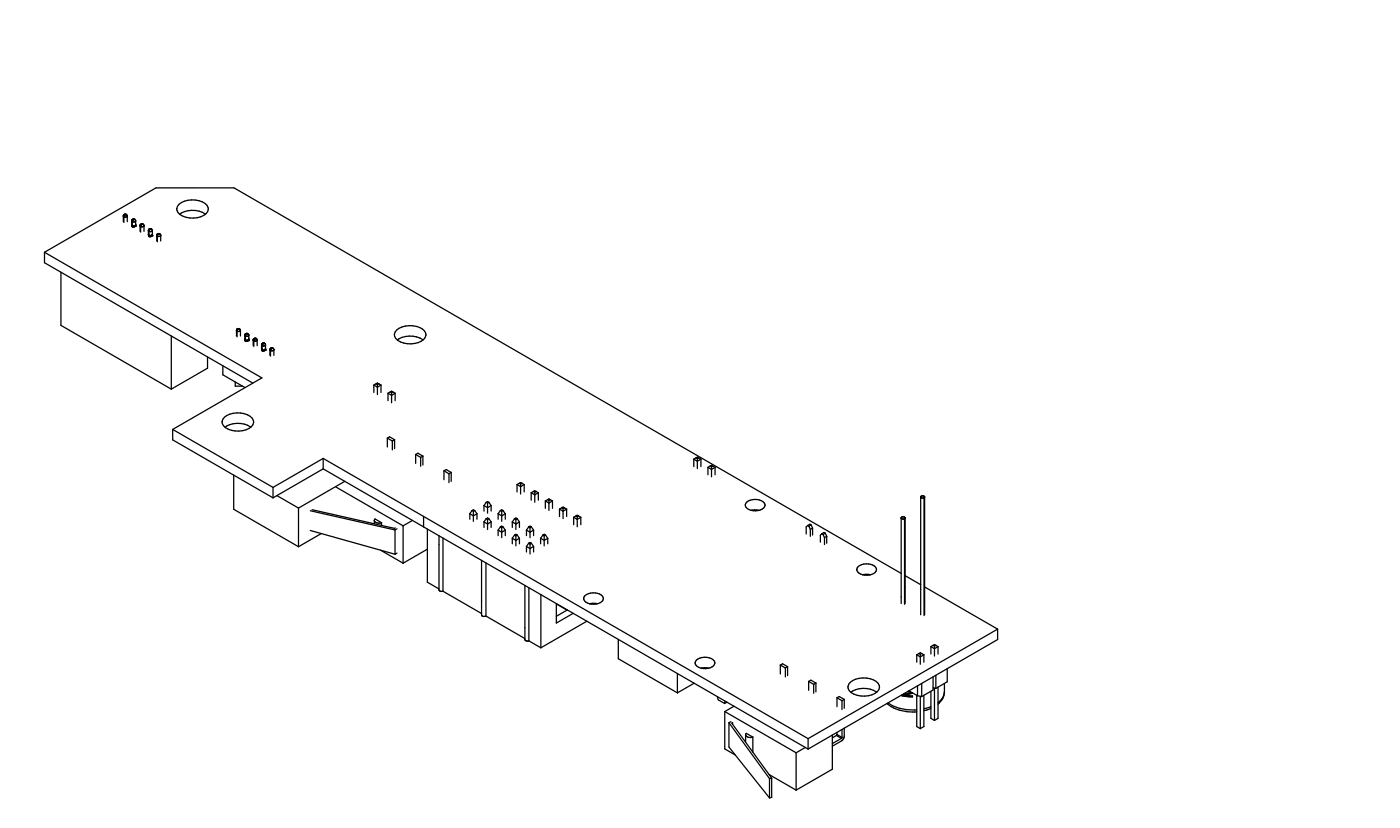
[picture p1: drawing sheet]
<svg xmlns="http://www.w3.org/2000/svg" width="220mm" height="130mm" viewBox="0 0 220 130" stroke-linecap="round" stroke-linejoin="round" font-family="sans-serif">
<g fill="none" stroke="#fff" stroke-width=".16">
<path d="M2.6 2.6h214.8v124.8h-214.8zM45.6 0v2.6M88.5 0v2.6M131.5 0v2.6M174.4 0v2.6M0 33.8h2.6M217.4 33.8h2.6M0 65h2.6M217.4 65h2.6M0 96.2h2.6M217.4 96.2h2.6M45.6 127.4v2.6"/>
<path d="M88.5 127.4v2.6M131.5 127.4v2.6M174.4 127.4v2.6"/>
</g>
<g fill="none" stroke="#000" stroke-width=".2">
<path d="M7 39.6l17.5-10.1h12.3l104.8 60.5M7 39.6l34.2 19.7-14.1 8.1M7 39.6v1.6l32.7 19M19.4 33.9l.1 .1M19.4 33.9v.9M19.4 33.8v.1M19.4 33.8h.1M19.4 33.7v.1M19.5 33.7h-.1M19.5 34v.9M19.5 33.7h.1M19.6 33.7h-.1"/>
<path d="M19.6 33.7h.3M19.6 33.7l-.1 .3M19.7 33.7h-.1M19.8 33.7h.1M19.8 33.7h-.1M19.9 33.7l.1 .2M20 33.9h.1M20 33.9l-.2 .2-.3-.1M20 33.9v.9M20.7 34.7h.1M20.7 35.3h.1M20.7 34.7v.6"/>
<path d="M20.7 35.3v.2M20.7 34.7l.1 .1M20.7 35.3l.1 .1M20.7 34.6v.1M20.7 34.6h.1M20.7 35.5h.1M20.7 35.5v.1M20.7 35.5l.1 .1M20.8 34.8v.6M20.8 35.4v.2M20.8 35.6v.1M20.9 34.4l-.2 .2"/>
<path d="M20.9 34.4h.1M21 34.5l-.2 .3M21 34.4v.1M21.1 34.4l.2 .3M21.1 34.4h-.1M21.1 34.4h-.2M21.3 35.3l-.2 .1h-.3M21.3 34.7l-.2 .1h-.3M21.3 34.7v.6M21.3 35.3h.1M21.3 35.3l-.1 .3h-.4M21.3 35.3l.1 .2"/>
<path d="M21.4 35.5h.1M22 35.4h.1M22 35.4v.9M22 35.4l.1 .2M22 35.3v.1M22 35.3h.1M22.1 35.6v.8M22.3 35.2v.1M22.3 35.2l-.3 .1M22.3 35.3l-.2 .3M22.3 35.2h.1M22.3 35.1v.1"/>
<path d="M22.3 35.1l.1 .1M22.4 35.2l-.1 .1M22.4 35.2h-.1M22.4 35.2h.1M22.5 35.2h-.1M22.5 35.2l.1 .1M22.6 35.3v.1M22.6 35.4h.1M22.6 35.4l-.2 .2h-.3M22.6 35.4v.9M23.3 36.8h.1M23.3 36.2l.1 .1"/>
<path d="M23.3 36.2v.6M23.3 36.8l.1 .2M23.3 36.8l.1 .1M23.3 36.1v.1M23.3 36.1h.1M23.4 37v.1M23.4 37.1h.1M23.4 36l-.1 .1M23.4 36.3v.6M23.4 36.9v.2M23.4 36h.1M23.4 37.1l.1 .1"/>
<path d="M23.5 35.9l-.1 .1M23.5 35.9h.1M23.6 36l-.2 .3M23.7 36h-.1M23.7 35.9h-.2M23.8 35.9l.1 .2M23.8 35.9l-.1 .1M23.9 36.1v.1M23.9 36.2h.1M23.9 36.8l-.1 .2-.4-.1M23.9 36.2l-.1 .2-.4-.1M23.9 36.8h.1"/>
<path d="M23.9 36.2v.6M23.9 36.8l-.1 .3h-.4M23.9 36.8l.1 .2M24 37h.1M24 37v.1M24.6 36.9v.1M24.6 36.9v.9M24.6 37l.1 .1M24.7 36.9h-.1M24.7 36.8v.1M24.7 36.8h.1M24.7 37.1v.9"/>
<path d="M24.7 36.7v.1M24.8 36.7h-.1M24.8 36.7h.1M24.9 36.7h-.1M24.9 36.8l-.2 .3M24.9 36.7h.1M25 36.7l-.1 .1M25 36.7l.3 .2M25 36.7h.1M25.3 37l-.3 .1h-.3M25.3 36.9v.1M25.3 36.9v.9"/>
<path d="M28.1 32.1a3.5 3.5 0 0 1 4.4 .1 1.02 1.02 0 0 1-.5 1.6 3.6 3.6 0 0 1-4-.4 .92 .92 0 0 1 .1-1.3zM32.3 33.6a3.6 3.6 0 0 0-4.1 0M9.6 42.7v8.4l17.3 10M26.9 52.8v8.3M32.6 56v1.8l-5.7 3.3M35 57.4v1.4l3.5 2.1M37 60v.6h1.1M37.2 51.9l.1 .1M37.2 51.9v.9M37.2 51.8v.1M37.2 51.8h.1M37.2 51.7v.1"/>
<path d="M37.3 52v.9M37.3 51.7h-.1M37.3 51.6v.1M37.3 51.6h.1M37.4 51.6h-.1M37.4 51.6h.1M37.4 51.6h.2M37.4 51.7l-.1 .3M37.5 51.6l-.1 .1M37.6 51.6l.2 .2M37.6 51.6h-.1M37.8 51.8h.1"/>
<path d="M37.8 51.8v.1M37.8 51.9l-.2 .1h-.3M37.8 51.9v.9M38.5 52.6h.1M38.5 53.2h.1M38.5 52.6v.6M38.5 53.2v.3M38.5 52.6l.1 .2M38.5 53.2l.1 .2M38.5 52.5v.1M38.5 52.5h.1M38.5 53.5h.1"/>
<path d="M38.5 53.5l.1 .1M38.6 52.4l-.1 .1M38.6 52.8v.6M38.6 53.4v.2M38.6 52.4h.1M38.6 53.6h.1M38.7 52.4h-.1M38.7 52.4l-.1 .4M38.8 52.4h-.1M38.9 52.4h.1M38.9 52.4h-.1M38.9 52.4h-.2"/>
<path d="M39 52.4l.1 .2M39.1 53.3l-.3 .1h-.2M39.1 52.7l-.3 .1h-.2M39.1 53.2v.1M39.1 52.6v.1M39.1 52.6v.6M39.1 53.2h.1M39.1 53.3h.1M39.1 53.3l-.2 .3h-.3M39.1 53.3v.1M39.1 53.4l.1 .1M39.1 53.4h.1"/>
<path d="M39.8 53.4h.1M39.8 53.4v.9M39.8 53.4l.1 .1M39.8 53.3v.1M39.8 53.3h.1M39.8 53.2v.1M39.8 53.2h.1M39.9 53.2h-.1M39.9 53.5v.9M39.9 53.2h.1M40 53.1l-.1 .1M40 53.1h.1"/>
<path d="M40 53.1h.3M40.1 53.2l-.2 .3M40.1 53.2h.1M40.3 53.1l-.2 .1M40.3 53.1l.1 .2M40.4 53.3h.1M40.4 53.3v.1M40.4 53.4l-.2 .1h-.3M40.4 53.4v.9M41.1 54.8h.1M41.1 54.1v.1M41.1 54.1v.7"/>
<path d="M41.1 54.8v.2M41.1 54.8l.1 .1M41.1 54.2l.1 .1M41.1 54.1h.1M41.1 54v.1M41.1 55l.1 .1M41.1 55h.1M41.2 54.3v.6M41.2 54.9v.2M41.2 55.1h.1M41.3 53.9l-.2 .1M41.3 53.9h.1"/>
<path d="M41.4 53.9h-.1M41.4 54l-.2 .3M41.4 53.9h.1M41.5 53.9l-.1 .1M41.5 53.9h.1M41.6 53.9h-.1M41.6 53.9l.1 .2M41.7 54.1h.1M41.7 54.8l-.2 .1h-.3M41.7 54.1l-.2 .2h-.3M41.7 54.8h.1M41.7 54.1v.7"/>
<path d="M41.7 54.8l.1 .2M41.7 54.8l-.1 .3h-.4M42.4 54.9h.1M42.4 54.9v.9M42.4 54.9l.1 .1M42.4 54.8v.1M42.4 54.8h.1M42.5 55v.9M42.6 54.6l-.2 .2M42.6 54.6h.1M42.7 54.7l-.2 .3M42.8 54.7h-.1"/>
<path d="M42.8 54.7l.2 .2M42.8 54.7h.1M42.8 54.6h-.2M43 54.9l-.2 .2-.3-.1M43 54.9h.1M43 54.9v.9M62.3 51.8a3.5 3.5 0 0 1 4.4 .2 1.02 1.02 0 0 1-.5 1.6 3.6 3.6 0 0 1-4-.5 .92 .92 0 0 1 .1-1.3zM66.5 53.4a3.6 3.6 0 0 0-4.1 0M27.1 67.4l15.8 9.1M27.1 67.4v1.7l15.8 9.1M35.3 65.5a3.5 3.5 0 0 1 4.3 .2 1.02 1.02 0 0 1-.5 1.6 3.6 3.6 0 0 1-4-.5 .92 .92 0 0 1 .2-1.3zM36.7 74.6v5.4l10.2 5.8"/>
<path d="M39.4 67.1a3.6 3.6 0 0 0-4 0M42.9 76.5v1.7M43.5 77.8l3.4 2M46.9 79.8v6M50.8 72l76.2 44M50.8 73.6l76.2 44M50.8 72l-7.9 4.5M50.8 72v1.6M50.8 73.6l-7.9 4.6M52.8 76.5l10.5 6.1M54.2 75.6l-7.3 4.2M58.7 60.5l.6 .3 .6-.3"/>
<path d="M58.7 60.5v1.1M59.1 60.3l.2-.2 .6 .4M59.1 60.3l-.4 .2M59.1 60.3l.2 .1M59.3 60.4v1.5M59.5 60.3l-.2 .1M59.9 60.5v1.1M60.9 68.8l.3-.2 .8 .4M60.9 68.8l.8 .4M60.9 68.8v1.4M61 61.7l.5-.3 .6 .3M61 61.7l.5 .4 .6-.4"/>
<path d="M61 61.7v1.2M61.3 61.5l.2 .2M61.5 61.7v1.5M61.7 69.2v1.4M61.7 61.5l-.2 .2M62 69v1.4M62 69l-.3 .2M62.1 61.7v1.2M65.3 71.4l.4-.2 .8 .4M65.3 71.4l.8 .4M65.3 71.4v1.4M66.1 71.8v1.4"/>
<path d="M66.5 71.6v1.4M66.5 71.6l-.4 .2M69.8 73.9l.3-.2 .8 .5M69.8 73.9l.8 .5M69.8 73.9v1.4M70.6 74.4v1.4M70.9 74.2v1.4M70.9 74.2l-.3 .2M76.1 79.4l.5 .3 .6-.3M76.1 79.4v.8M76.4 78.9l.2-.1 .2 .1M76.4 78.9l.2 .1"/>
<path d="M76.4 78.9l-.3 .5M76.6 79v1.6M76.8 78.9l-.2 .1M76.8 78.9l.4 .5M77.2 79.4v.8M81.2 76.1l.6 .3 .6-.3M81.2 76.1v1.1M81.6 75.9l.2-.1 .6 .3M81.6 75.9l-.4 .2M81.6 75.9l.2 .1M81.8 76v1.6M82 75.9l-.2 .1"/>
<path d="M82.4 76.1v1.1M83.5 77.4l.5 .3 .6-.3M83.5 77.4v1.1M83.8 77.2l.2-.2 .6 .4M83.8 77.2l.2 .1M83.8 77.2l-.3 .2M84 77.3v1.6M84.2 77.2l-.2 .1M84.6 77.4v1.1M85.7 78.6l.6 .4 .5-.4M85.7 78.6v1.2M86 78.4l.3-.1 .5 .3"/>
<path d="M86 78.4l.3 .2M86 78.4l-.3 .2M86.3 78.6v1.5M86.5 78.4l-.2 .2M86.8 78.6v1.2M87.9 79.9l.6-.3 .5 .3M87.9 79.9l.6 .4 .5-.4M87.9 79.9v1.2M88.3 79.7l.2 .2M88.5 79.9v1.5M88.7 79.7l-.2 .2M89 79.9v1.2"/>
<path d="M109 72.1l.6 .3 .5-.3M109 72.1v1.2M109.4 71.9l.2-.1 .5 .3M109.4 71.9l-.4 .2M109.4 71.9l.2 .1M109.6 72v1.6M109.8 71.9l-.2 .1M110.1 72.1v1.2M111.2 73.4l.6-.3 .6 .3M111.2 73.4l.6 .3 .6-.3M111.2 73.4v1.1M111.6 73.2l.2 .1"/>
<path d="M111.8 73.3v1.6M112 73.2l-.2 .1M112.4 73.4v1.1M117.3 78.8a2.04 2.04 0 0 1 2.9 .3v.2a1.46 1.46 0 0 1-1.8 .9 1.17 1.17 0 0 1-1.3-.9zM144.7 78l.2 .2h.3M144.7 78v18.5M144.7 78l.3-.2 .3 .2M144.7 78h.1M145.2 78.2v18.5M145.3 78l-.1 .2M145.3 78h.1M145.3 78v18.5"/>
<path d="M48.8 80.2l13.3 3M48.8 83.3l13.3 3.7M49 80l13 3 .1-.1M50.5 83.8l-3.6 2M58.8 81.7a.8 .8 0 0 0 1.2 .4M58.8 81.7l.1-.2 1.1 .6M58.8 81.7v.5M59.8 86.4l3.5 2M60 82.1v.4M62.1 83.2v3.8M62.4 83l-.3 .2M62.4 86.8l-.3 .2"/>
<path d="M63.3 82.6v5.8M64.8 81.7l-1.5 .9M66.6 81.1v1.6M67.2 86.2l-3.9 2.2M67.2 83.1v8.3l1.8 1.1M69 84.1v8.5l.2 .2h.4M69.6 92.8l6.1 3.5M69.6 84.5v8.3M73.8 80.7v.8M73.8 80.7l.6 .3 .6-.3M74.2 80.2l.2-.2 .2 .2M74.2 80.2l.2 .1"/>
<path d="M74.2 80.2l-.4 .5M74.4 80.3v1.6M74.6 80.2l-.2 .1M74.6 80.2l.4 .5M75 80.7v.8M75.7 88v8.6l.2 .2 .5-.1M76.1 81.9l.5 .4 .6-.4M76.1 81.9v.9M76.4 96.7l6.1 3.6M76.4 88.4v8.3M76.4 81.4l.2-.1 .2 .1M76.4 81.4l.2 .2"/>
<path d="M76.4 81.4l-.3 .5M76.6 81.6v1.5M76.8 81.4l-.2 .2M76.8 81.4l.4 .5M77.2 81.9v.9M78.3 83.2l.5 .4 .6-.4M78.3 80.7l.5 .3 .6-.3M78.3 80.7v.8M78.3 83.2v.9M78.6 82.7l.2-.1 .3 .1M78.6 82.7l.2 .1M78.6 80.2l.2-.2 .3 .2"/>
<path d="M78.6 80.2l.2 .1M78.6 80.2l-.3 .5M78.6 82.7l-.3 .5M78.8 80.3v1.6M78.8 82.8v1.6M79.1 80.2l-.3 .1M79.1 80.2l.3 .5M79.1 82.7l-.3 .1M79.1 82.7l.3 .5M79.4 80.7v.8M79.4 83.2v.9M80.5 84.5l.6 .3 .5-.3"/>
<path d="M80.5 81.9l.6 .4 .5-.4M80.5 81.9v.9M80.5 84.5v.9M80.9 81.4l.2-.1 .2 .1M80.9 84l.2-.1 .2 .1M80.9 84l.2 .1M80.9 81.4l.2 .2M80.9 81.4l-.4 .5M80.9 84l-.4 .5M81.1 81.6v1.5M81.1 84.1v1.6M81.3 84l-.2 .1"/>
<path d="M81.3 81.4l-.2 .2M81.3 81.4l.3 .5M81.3 84l.3 .5M81.6 81.9v.9M81.6 84.5v.9M82.5 91.9v8.5l.2 .2h.4M82.7 85.8l.6 .3 .6-.3M82.7 83.2l.6 .4 .6-.4M82.7 83.2v.9M82.7 85.8v.9M83.1 85.3l.2-.1 .2 .1M83.1 85.3l.2 .1"/>
<path d="M83.1 82.7l.2-.1 .2 .1M83.1 82.7l.2 .1M83.1 82.7l-.4 .5M83.1 85.3l-.4 .5M83.1 92.3v8.3M83.3 82.8v1.6M83.3 85.4v1.6M83.5 82.7l-.2 .1M83.5 82.7l.4 .5M83.5 85.3l-.2 .1M83.5 85.3l.4 .5M83.9 83.2v.9"/>
<path d="M83.9 85.8v.9M85 84.5l.5 .3 .6-.3M85 84.5v.9M85 93.4v8.3M85.3 84l.2-.1 .2 .1M85.3 84l.2 .1M85.3 84l-.3 .5M85.5 84.1v1.6M85.7 84l-.2 .1M85.7 84l.4 .5M86.1 84.5v.9M87.4 94.8l1.7 1"/>
<path d="M87.4 94.8v3l2.7-1.5M89.2 95.8l-1.8 1M90.1 81.2l.6-.3 .6 .3M90.1 81.2l.6 .3 .6-.3M90.1 81.2v1.2M90.5 81l.2 .1M90.7 81.1v1.6M90.9 81l-.2 .1M91.3 81.2v1.2M91.9 93.5a2.04 2.04 0 0 1 2.9 .3v.2a1.46 1.46 0 0 1-1.8 .9 1.17 1.17 0 0 1-1.3-1zM92.2 97.5l-7.2 4.2M92.7 94.8h.1"/>
<path d="M93.9 94.8h-1.2M119.3 80.1h-1.2M126.9 82.5l.2 .1M126.9 82.5l-.2 .2v1.1M127.1 82.6l.2 .5M127.3 83.1v1.1M127.5 82.4l-.2-.1-.4 .2M127.5 82.4l-.4 .2M127.5 82.4l.2 .5M127.7 82.9l-.4 .2M127.7 82.9v1.1M129.1 83.8l.2 .1"/>
<path d="M129.1 83.8l-.2 .2v1.1M129.3 83.9l.3 .5M129.6 84.4v1.1M129.7 83.7l-.2-.1-.4 .2M129.7 83.7l-.4 .2M129.7 83.7l.2 .5M129.9 84.2l-.3 .2M129.9 84.2v1.1M134.9 89a2.04 2.04 0 0 1 2.8 .3v.1a1.46 1.46 0 0 1-1.8 .9 1.17 1.17 0 0 1-1.3-.9zM136.8 90.2h-1.2M141.6 81.3l.2 .2 .3-.1M141.6 81.3v13.5"/>
<path d="M141.6 81.3l.3-.2 .3 .2M141.6 81.3h.1M142.1 81.4v13.5M142.2 81.3l-.1 .1M142.2 90.4l2.5 1.4M142.2 81.3h.1M142.2 81.3v13.5M145.3 92.2l11.5 6.6M156.8 98.8l-29.8 17.2M156.8 98.8v1.6l-29.8 17.2M83.1 100.6l1.9 1.1M97.2 100.4v3l9.2 5.4"/>
<path d="M106.4 105.7v3.1M109.1 107.3l-2.7 1.5M109.5 103.6a2.04 2.04 0 0 1 2.8 .3v.2a1.46 1.46 0 0 1-1.8 .9 1.17 1.17 0 0 1-1.3-1zM111.4 104.9h-1.2M112.7 109.4l.2 .5 1 .6M113.9 111.7v5.9l1.6 .9M113.9 111.7l11.2 6.5M113.9 110.1v.4M114.2 110.2l-.3 .3M114.6 113.5v3.8l6.3 8M114.6 113.5l6.3 8.7M114.9 113.3l-.3 .2"/>
<path d="M115.1 113.7v-.2h-.1l6.3 8.7M115.3 110.9l-1.4 .8M117.2 115.4l.1-.3 1 .6M117.2 115.4a.8 .8 0 0 0 1.1 .3M117.2 115.4v1.1M118.3 115.7v2.4M122.6 104.4l.4-.2 .8 .5M122.6 104.4l.8 .5M122.6 104.4v1.4M123.4 104.9v1.4M123.8 104.7v1.4M123.8 104.7l-.4 .2"/>
<path d="M125.1 118.2v5.9M126.5 117.4l-1.4 .8M127 116v1.6M127.1 107l.3-.2 .8 .4M127.1 107l.8 .4M127.1 107v1.4M127.9 107.4v1.4M128.2 107.2v1.4M128.2 107.2l-.3 .2M130.8 115.4v5.4l-5.7 3.3M131.4 115.5l-.6 .3M131.4 115.5l.8 .4"/>
<path d="M131.5 109.6l.4-.2 .8 .4M131.5 109.6l.8 .4M131.5 109.6v1.4M131.5 115v.3M131.5 115.3l-.1 .2M131.5 115.3l.8 .5M132.2 115.9l-1.4 .9M132.3 115.8l-.1 .1M132.3 110v1.4M132.3 114.5v1.3M132.7 109.8v1.4M132.7 114.3v1.4l-.2 .4-1.7 1.1"/>
<path d="M132.7 109.8l-.4 .2M133.6 107.1a3.5 3.5 0 0 1 4.4 .2 1.02 1.02 0 0 1-.5 1.6 3.6 3.6 0 0 1-4-.4 .92 .92 0 0 1 .1-1.4zM137.7 108.7a3.6 3.6 0 0 0-4 0M139.4 110.4a6.3 6.3 0 0 0 4.7 1.4M139.5 110.4a6.7 6.7 0 0 0 4.6 1M141.8 109.1v.1M141.8 109.2l1.6 .2M141.8 109.2h.1M142 109.1l1.4 .1v.2l-1.6-.2M142.6 108.6l.5 .2M142.7 108.5l.4 .3M142.8 108.5l.2 .1"/>
<path d="M142.8 108.5l1.4 .7M143.1 108.8l-1.1 .2M143.4 108.8l-1.4 .3M144.1 102.8l.5 .3 .6-.3M144.1 102.8v1.2M144.1 109.2v4.9l.5 .3M144.2 107.7v1.5M144.2 109.2l.6 .2M144.4 102.6l.2-.1 .6 .3M144.4 102.6l-.3 .2M144.4 102.6l.2 .1M144.6 102.7v1.6"/>
<path d="M144.6 109.3v5.1M144.8 102.6l-.2 .1M144.8 107.3v2.1M145.2 109.2v4.9l-.6 .3M145.2 102.8v1.2M146.3 101.5l.5-.3 .6 .3M146.3 101.5l.5 .3 .6-.3M146.3 101.5v1.2M146.3 108.5v4.3l.5 .3M146.3 110.9l-1.1 .4M146.3 111.2l-1.1 .4M146.6 106.3v2l-1.8 1.1"/>
<path d="M146.6 108l.5 .1M146.6 101.3l.2 .1M146.8 101.4v1.6M146.8 108v5.1M147.1 101.3l-.3 .1M147.1 106v2.1M147.4 107.9v4.9l-.6 .3M147.4 101.5v1.2M148.4 108.6a2.09 2.09 0 0 1-1 1.7M148.4 107.3v1.3M148.4 108.6l-.3 1.1-.7 .9M148.9 105v2l-1.8 1.1"/>
<path d="M120.9 121.6l4.2 2.5M120.9 122.2v3.1M121.3 122.2v3l-.4 .1M121.3 122.2h-.4"/>
</g>
</svg>
